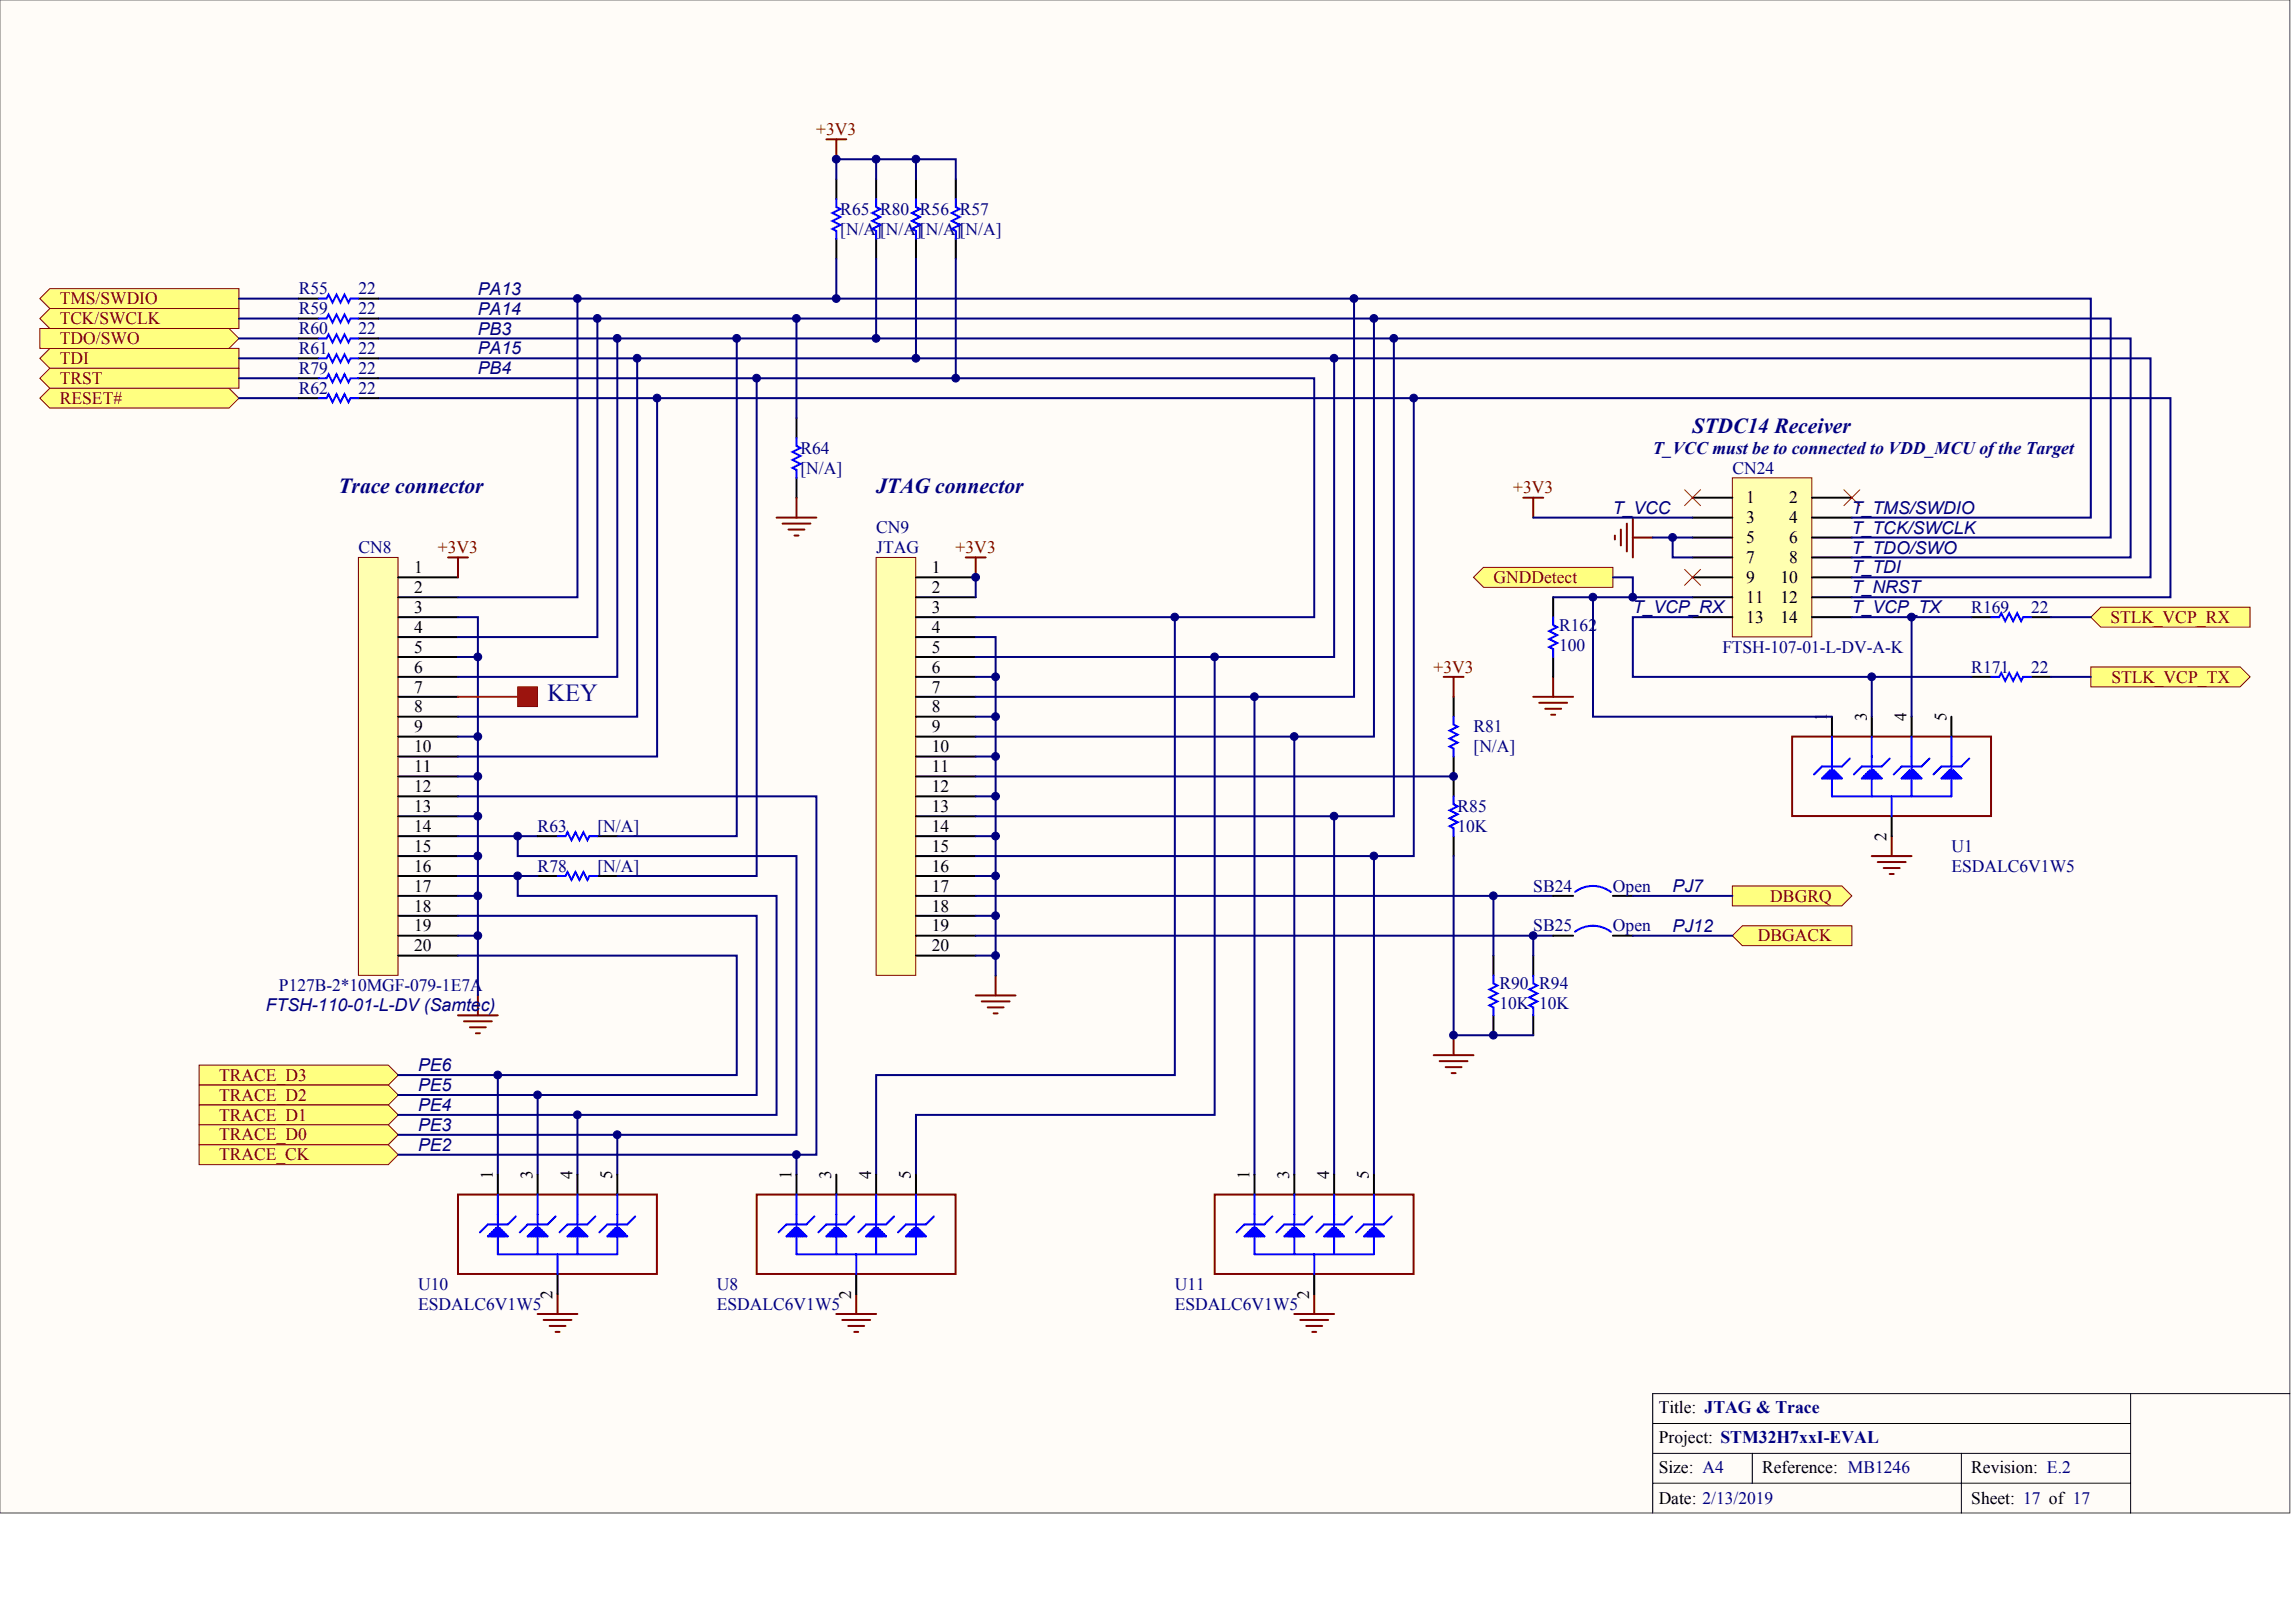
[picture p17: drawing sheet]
<svg xmlns="http://www.w3.org/2000/svg" width="840mm" height="594mm" viewBox="0 0 840 594" stroke-linecap="round" stroke-linejoin="round" font-family="sans-serif">
<defs><g id="words">
<text font-size="9" fill="#0c0087" x="200.5" y="256.5">KEY</text>
<g font-size="7.9" fill="#000080">
<text x="619.8" y="158.6">STDC14 Receiver</text>
<text x="124" y="180.4">Trace connector</text>
<text x="320.8" y="180.4">JTAG connector</text>
</g>
<g font-size="6.5" fill="#000080">
<text x="175" y="107.9">PA13</text>
<text x="175" y="115.2">PA14</text>
<text x="175" y="122.5">PB3</text>
<text x="175" y="129.8">PA15</text>
<text x="175" y="137">PB4</text>
<text x="605.2" y="166.1">T_VCC must be to connected to VDD_MCU of the Target</text>
<text x="590.6" y="188.1">T_VCC</text>
<text x="678.1" y="188.1">T_TMS/SWDIO</text>
<text x="678.1" y="195.3">T_TCK/SWCLK</text>
<text x="678.1" y="202.6">T_TDO/SWO</text>
<text x="678.1" y="209.9">T_TDI</text>
<text x="678.1" y="217.2">T_NRST</text>
<text x="597.9" y="224.5">T_VCP_RX</text>
<text x="678.1" y="224.5">T_VCP_TX</text>
<text x="612.5" y="326.5">PJ7</text>
<text x="612.5" y="341.1">PJ12</text>
<text x="97.3" y="370.2">FTSH-110-01-L-DV (Samtec)</text>
<text x="153.1" y="392.1">PE6</text>
<text x="153.1" y="399.4">PE5</text>
<text x="153.1" y="406.7">PE4</text>
<text x="153.1" y="414">PE3</text>
<text x="153.1" y="421.3">PE2</text>
</g>
<g font-size="6.4" fill="#800000">
<text x="298.9" y="49.4">+3V3</text>
<text x="21.9" y="111.4">TMS/SWDIO</text>
<text x="21.9" y="118.7">TCK/SWCLK</text>
<text x="21.9" y="126">TDO/SWO</text>
<text x="21.9" y="133.2">TDI</text>
<text x="21.9" y="140.5">TRST</text>
<text x="21.9" y="147.8">RESET#</text>
<text x="554.1" y="180.6">+3V3</text>
<text x="160.3" y="202.5">+3V3</text>
<text x="349.9" y="202.5">+3V3</text>
<text x="546.8" y="213.4">GNDDetect</text>
<text x="772.8" y="228">STLK_VCP_RX</text>
<text x="524.9" y="246.2">+3V3</text>
<text x="773.2" y="249.8">STLK_VCP_TX</text>
<text x="648.2" y="330">DBGRQ</text>
<text x="643.7" y="344.6">DBGACK</text>
<text x="80.2" y="395.6">TRACE_D3</text>
<text x="80.2" y="402.9">TRACE_D2</text>
<text x="80.2" y="410.2">TRACE_D1</text>
<text x="80.2" y="417.5">TRACE_D0</text>
<text x="80.2" y="424.7">TRACE_CK</text>
</g>
<g font-size="6.4" fill="#000080">
<text x="307.7" y="78.6">R65 R80 R56 R57</text>
<text x="307.7" y="85.9">[N/A][N/A][N/A][N/A]</text>
<text x="109.4" y="107.7">R55</text>
<text x="131.2" y="107.7">22</text>
<text x="109.4" y="115">R59</text>
<text x="131.2" y="115">22</text>
<text x="109.4" y="122.3">R60</text>
<text x="131.2" y="122.3">22</text>
<text x="109.4" y="129.6">R61</text>
<text x="131.2" y="129.6">22</text>
<text x="109.4" y="136.9">R79</text>
<text x="131.2" y="136.9">22</text>
<text x="109.4" y="144.2">R62</text>
<text x="131.2" y="144.2">22</text>
<text x="293.1" y="166">R64</text>
<text x="293.1" y="173.3">[N/A]</text>
<text x="634.3" y="173.3">CN24</text>
<text x="320.8" y="195.2">CN9</text>
<text x="131.2" y="202.5">CN8</text>
<text x="320.8" y="202.5">JTAG</text>
<text x="721.8" y="224.3">R169</text>
<text x="743.7" y="224.3">22</text>
<text x="570.9" y="230.9">R162</text>
<text x="570.9" y="238.2">100</text>
<text x="630.7" y="238.9">FTSH-107-01-L-DV-A-K</text>
<text x="721.8" y="246.2">R171</text>
<text x="743.7" y="246.2">22</text>
<text x="539.5" y="268.1">R81</text>
<text x="539.5" y="275.3">[N/A]</text>
<text x="533.7" y="297.2">R85</text>
<text x="196.9" y="304.5">R63</text>
<text x="218.7" y="304.5">[N/A]</text>
<text x="533.7" y="304.5">10K</text>
<text x="714.5" y="311.8">U1</text>
<text x="196.9" y="319.1">R78</text>
<text x="218.7" y="319.1">[N/A]</text>
<text x="714.5" y="319.1">ESDALC6V1W5</text>
<text x="561.4" y="326.4">SB24</text>
<text x="590.6" y="326.4">Open</text>
<text x="561.4" y="340.9">SB25</text>
<text x="590.6" y="340.9">Open</text>
<text x="102.1" y="362.8">P127B-2*10MGF-079-1E7A</text>
<text x="549" y="362.1">R90 R94</text>
<text x="549" y="369.4">10K</text>
<text x="563.6" y="369.4">10K</text>
<text x="153.1" y="472.1">U10</text>
<text x="262.5" y="472.1">U8</text>
<text x="430.2" y="472.1">U11</text>
<text x="153.1" y="479.4">ESDALC6V1W5</text>
<text x="262.5" y="479.4">ESDALC6V1W5</text>
<text x="430.2" y="479.4">ESDALC6V1W5</text>
</g>
<g font-size="6.4">
<text x="639.4" y="184.3">1</text>
<text x="655.2" y="184.3">2</text>
<text x="639.4" y="191.5">3</text>
<text x="655.2" y="191.5">4</text>
<text x="639.4" y="198.8">5</text>
<text x="655.2" y="198.8">6</text>
<text x="151.7" y="209.8">1</text>
<text x="341.2" y="209.8">1</text>
<text x="639.4" y="206.1">7</text>
<text x="655.2" y="206.1">8</text>
<text x="639.4" y="213.4">9</text>
<text x="652" y="213.4">10</text>
<text x="151.7" y="217">2</text>
<text x="341.2" y="217">2</text>
<text x="639.4" y="220.7">11</text>
<text x="652" y="220.7">12</text>
<text x="151.7" y="224.3">3</text>
<text x="341.2" y="224.3">3</text>
<text x="639.4" y="228">13</text>
<text x="652" y="228">14</text>
<text x="151.7" y="231.6">4</text>
<text x="341.2" y="231.6">4</text>
<text x="151.7" y="238.9">5</text>
<text x="341.2" y="238.9">5</text>
<text x="151.7" y="246.2">6</text>
<text x="341.2" y="246.2">6</text>
<text x="151.7" y="253.5">7</text>
<text x="341.2" y="253.5">7</text>
<text x="151.7" y="260.8">8</text>
<text x="341.2" y="260.8">8</text>
<text x="151.7" y="268.1">9</text>
<text x="341.2" y="268.1">9</text>
<text x="151.7" y="275.3">10</text>
<text x="341.2" y="275.3">10</text>
<text x="151.7" y="282.6">11</text>
<text x="341.2" y="282.6">11</text>
<text x="151.7" y="289.9">12</text>
<text x="341.2" y="289.9">12</text>
<text x="151.7" y="297.2">13</text>
<text x="341.2" y="297.2">13</text>
<text x="151.7" y="304.5">14</text>
<text x="341.2" y="304.5">14</text>
<text x="151.7" y="311.8">15</text>
<text x="341.2" y="311.8">15</text>
<text x="151.7" y="319.1">16</text>
<text x="341.2" y="319.1">16</text>
<text x="151.7" y="326.4">17</text>
<text x="341.2" y="326.4">17</text>
<text x="151.7" y="333.6">18</text>
<text x="341.2" y="333.6">18</text>
<text x="151.7" y="340.9">19</text>
<text x="341.2" y="340.9">19</text>
<text x="151.7" y="348.2">20</text>
<text x="341.2" y="348.2">20</text>
<text x="607.4" y="517.3">Title: JTAG &amp; Trace</text>
<text x="607.4" y="528.2">Project: STM32H7xxI-EVAL</text>
<text x="607.4" y="539.3">Size: A4</text>
<text x="645.3" y="539.3">Reference: MB1246</text>
<text x="721.8" y="539.3">Revision: E.2</text>
<text x="607.4" y="550.4">Date: 2/13/2019</text>
<text x="721.8" y="550.4">Sheet: 17 of 17</text>
</g>
<g font-size="6.3">
<text x="668.9" y="263.8" transform="rotate(-90 668.9 263.8)">1</text>
<text x="683.5" y="263.8" transform="rotate(-90 683.5 263.8)">3</text>
<text x="698.1" y="263.8" transform="rotate(-90 698.1 263.8)">4</text>
<text x="712.7" y="263.8" transform="rotate(-90 712.7 263.8)">5</text>
<text x="690.8" y="307.9" transform="rotate(-90 690.8 307.9)">2</text>
<text x="180.4" y="431.4" transform="rotate(-90 180.4 431.4)">1</text>
<text x="195" y="431.4" transform="rotate(-90 195 431.4)">3</text>
<text x="209.6" y="431.4" transform="rotate(-90 209.6 431.4)">4</text>
<text x="224.2" y="431.4" transform="rotate(-90 224.2 431.4)">5</text>
<text x="289.8" y="431.4" transform="rotate(-90 289.8 431.4)">1</text>
<text x="304.4" y="431.4" transform="rotate(-90 304.4 431.4)">3</text>
<text x="319" y="431.4" transform="rotate(-90 319 431.4)">4</text>
<text x="333.5" y="431.4" transform="rotate(-90 333.5 431.4)">5</text>
<text x="457.5" y="431.4" transform="rotate(-90 457.5 431.4)">1</text>
<text x="472.1" y="431.4" transform="rotate(-90 472.1 431.4)">3</text>
<text x="486.6" y="431.4" transform="rotate(-90 486.6 431.4)">4</text>
<text x="501.2" y="431.4" transform="rotate(-90 501.2 431.4)">5</text>
<text x="202.3" y="475.5" transform="rotate(-90 202.3 475.5)">2</text>
<text x="311.7" y="475.5" transform="rotate(-90 311.7 475.5)">2</text>
<text x="479.4" y="475.5" transform="rotate(-90 479.4 475.5)">2</text>
</g>
</g></defs>
<path d="M0 0h838.4v553.8h-838.4z" fill="#fffcf8" stroke="#696969" stroke-width=".37"/>
<path d="M780.2 510.1v43.7M838.5 510.1h-233.3v43.7M605.2 521.1h175M605.2 532h175M641.6 532v10.9M718.2 532v21.8M605.2 542.9h175" fill="none" stroke="#000" stroke-width=".37"/>
<path d="M131.2 204h14.6v153h-14.6z" fill="#ffffb0" stroke="#800000" stroke-width=".37"/>
<g fill="none" stroke="#000" stroke-width=".73">
<path d="M306.2 65.6v7.3M320.8 65.6v7.3M335.4 65.6v7.3M306.2 87.4v7.3M320.8 87.4v7.3M335.4 87.4v7.3M291.6 153v7.3M291.6 174.9v7.3M145.8 211.3h21.9M145.8 218.6h21.9M145.8 225.9h21.9M145.8 233.2h21.9"/>
<path d="M145.8 240.5h21.9M145.8 247.8h21.9M145.8 255.1h21.9M532.3 255.1v7.2M145.8 262.3h21.9M145.8 269.6h21.9M145.8 276.9h21.9M532.3 276.9v7.3M145.8 284.2h21.9M145.8 291.5h21.9M145.8 298.8h21.9M145.8 306.1h21.9"/>
<path d="M145.8 313.4h21.9M145.8 320.6h21.9M145.8 327.9h21.9M145.8 335.2h21.9M145.8 342.5h21.9M145.8 349.8h21.9"/>
</g>
<path d="M320.8 58.3v7.3M167.7 225.9h7.3v116.6h-7.3M167.7 240.5h7.3M167.7 269.6h7.3M167.7 298.8h7.3M167.7 284.2h7.3M167.7 313.4h7.3M167.7 306.1h29.2M167.7 327.9h7.3M175 342.5v21.9" fill="none" stroke="#000080" stroke-width=".73"/>
<path d="M167.7 371.7h14.6M169.9 373.8h10.2M172.1 376h5.8M174.3 378.2h1.4M175 364.4v7.3" fill="none" stroke="#800000" stroke-width=".73"/>
<path d="M306.2 72.9v2.9l1.5 .7-2.9 1.5 2.9 1.4-2.9 1.5 2.9 1.4-2.9 1.5 1.4 .7v2.9M320.8 72.9v2.9l1.5 .7-2.9 1.5 2.9 1.4-2.9 1.5 2.9 1.4-2.9 1.5 1.4 .7v2.9M335.4 72.9v2.9l1.5 .7-3 1.5 3 1.4-3 1.5 3 1.4-3 1.5 1.5 .7v2.9M291.6 160.3v2.9l1.5 .8-2.9 1.4 2.9 1.5-2.9 1.4 2.9 1.5-2.9 1.4 1.4 .8v2.9M532.3 262.3v3l1.4 .7-2.9 1.4 2.9 1.5-2.9 1.5 2.9 1.4-2.9 1.5 1.5 .7v2.9" fill="none" stroke="#00f" stroke-width=".73"/>
<path d="M320.8 204h14.5v153h-14.5z" fill="#ffffb0" stroke="#800000" stroke-width=".37"/>
<g fill="none" stroke="#000" stroke-width=".73">
<path d="M335.4 211.3h21.9M335.4 218.6h21.9M335.4 225.9h21.9M335.4 233.2h21.9M335.4 240.5h21.9M335.4 247.8h21.9M335.4 255.1h21.9M335.4 262.3h21.9M335.4 269.6h21.9M335.4 276.9h21.9M335.4 284.2h21.9M335.4 291.5h21.9"/>
<path d="M335.4 298.8h21.9M532.3 284.2v7.3M196.9 306.1h7.3M218.7 306.1h7.3M335.4 306.1h21.9M335.4 313.4h21.9M532.3 306.1v7.3M196.9 320.6h7.3M218.7 320.6h7.3M335.4 320.6h21.9M335.4 327.9h21.9M335.4 335.2h21.9"/>
<path d="M335.4 342.5h21.9M335.4 349.8h21.9M546.8 349.8v7.3M561.4 349.8v7.3M546.8 371.7v7.2M561.4 371.7v7.2"/>
</g>
<path d="M357.3 211.3v7.3M357.3 233.2h7.3v116.6h-7.3M357.3 247.8h7.3M357.3 276.9h7.3M357.3 262.3h7.3M357.3 291.5h7.3M357.3 284.2h175M357.3 306.1h7.3M167.7 320.6h29.2M357.3 335.2h7.3M357.3 320.6h7.3M364.6 349.8v7.3" fill="none" stroke="#000080" stroke-width=".73"/>
<path d="M364.6 357.1v7.3M357.3 364.4h14.6M359.5 366.6h10.2M361.6 368.7h5.9M363.8 370.9h1.5M532.3 378.9v7.3M525 386.2h14.5M527.2 388.4h10.2M529.3 390.6h5.9M531.5 392.8h1.5" fill="none" stroke="#800000" stroke-width=".73"/>
<path d="M532.3 291.5v2.9l1.4 .7-2.9 1.5 2.9 1.5-2.9 1.4 2.9 1.5-2.9 1.4 1.5 .8v2.9M204.2 306.1h2.9l.7-1.5 1.5 2.9 1.4-2.9 1.5 2.9 1.4-2.9 1.5 2.9 .7-1.4h2.9M204.2 320.6h2.9l.7-1.4 1.5 2.9 1.4-2.9 1.5 2.9 1.4-2.9 1.5 2.9 .7-1.5h2.9M546.8 357.1v2.9l1.5 .7-2.9 1.5 2.9 1.4-2.9 1.5 2.9 1.5-2.9 1.4 1.4 .7v3M561.4 357.1v2.9l1.5 .7-2.9 1.5 2.9 1.4-2.9 1.5 2.9 1.5-2.9 1.4 1.4 .7v3" fill="none" stroke="#00f" stroke-width=".73"/>
<g fill="#ffff80" stroke="#800000" stroke-width=".37">
<path d="M14.6 131.2l3.6-3.7h69.3v7.3h-69.3z" fill-rule="evenodd"/>
<path d="M14.6 145.7l3.6-3.6h65.6l3.7 3.6-3.7 3.7h-65.6z" fill-rule="evenodd"/>
<path d="M72.9 389.9h69.3l3.6 3.6-3.6 3.7h-69.3z" fill-rule="evenodd"/>
<path d="M72.9 397.2h69.3l3.6 3.6-3.6 3.7h-69.3z" fill-rule="evenodd"/>
<path d="M72.9 404.5h69.3l3.6 3.6-3.6 3.6h-69.3z" fill-rule="evenodd"/>
<path d="M72.9 411.7h69.3l3.6 3.7-3.6 3.6h-69.3z" fill-rule="evenodd"/>
<path d="M72.9 419h69.3l3.6 3.7-3.6 3.6h-69.3z" fill-rule="evenodd"/>
<path d="M14.6 138.5l3.6-3.7h69.3v7.3h-69.3z" fill-rule="evenodd"/>
<path d="M14.6 109.3l3.6-3.6h69.3v7.2h-69.3z" fill-rule="evenodd"/>
<path d="M14.6 116.6l3.6-3.7h69.3v7.3h-69.3z" fill-rule="evenodd"/>
<path d="M14.6 120.2h69.2l3.7 3.7-3.7 3.6h-69.2z" fill-rule="evenodd"/>
</g>
<path d="M306.2 94.7v14.6M320.8 94.7v29.2h-94.8M335.4 94.7v36.5M218.7 116.6h284.4v153h-145.8M291.6 116.6v36.4M233.3 131.2h255.2v109.3h-131.2M269.8 123.9v182.2h-43.8M320.8 123.9h189.6v174.9h-153.1M189.6 306.1v7.3h102v102h-145.8M167.7 335.2h109.4v65.6h-131.3" fill="none" stroke="#000080" stroke-width=".73"/>
<path d="M284.4 189.5h14.5M286.5 191.7h10.3M288.7 193.8h5.9M290.9 196h1.5M291.6 182.2v7.3" fill="none" stroke="#800000" stroke-width=".73"/>
<path d="M167.7 255.1h21.9" fill="none" stroke="#f00" stroke-width=".73"/>
<path d="M189.6 251.4h7.2v7.2h-7.2z" fill="#f00" stroke="#800000" stroke-width=".37"/>
<g fill="none" stroke="#000080" stroke-width=".73">
<path d="M335.4 58.3h14.6v7.3M306.2 65.6v-7.3h29.2v7.3M350 94.7v43.8M87.5 116.6h21.9M87.5 109.3h21.9M138.5 116.6h80.2v116.6h-51M138.5 109.3h72.9v109.3h-43.7M211.4 109.3h284.4v145.8h-138.5M87.5 138.5h21.9M87.5 131.2h21.9M87.5 123.9h21.9M138.5 138.5h138.6v182.1h-51.1"/>
<path d="M138.5 131.2h94.8v131.1h-65.6M138.5 123.9h87.5v123.9h-58.3M277.1 138.5h204.1v87.4h-123.9M87.5 145.7h21.9M138.5 145.7h102.1v131.2h-72.9M240.6 145.7h277.1v167.7h-160.4M430.2 225.9v167.6h-109.4v36.5M444.8 240.5v167.6h-109.4v21.9M459.3 255.1v174.9M473.9 269.6v160.4M167.7 291.5h131.2v131.2h-153.1M488.5 298.8v131.2"/>
<path d="M503.1 313.4v116.6M532.3 313.4v65.5h29.1M189.6 320.6v7.3h94.8v80.2h-138.6M357.3 327.9h211.4M546.8 327.9v21.9M167.7 349.8h102.1v43.7h-124M357.3 342.5h211.4M561.4 342.5v7.3M182.3 393.5v36.5M196.9 400.8v29.2M211.4 408.1v21.9M226 415.4v14.6"/>
<path d="M291.6 422.7v7.3"/>
</g>
<g fill="none" stroke="#000" stroke-width=".73">
<path d="M350 65.6v7.3M350 87.4v7.3M109.4 109.3h7.3M109.4 116.6h7.3M131.2 109.3h7.3M131.2 116.6h7.3M109.4 123.9h7.3M109.4 131.2h7.3M109.4 138.5h7.3M131.2 123.9h7.3M131.2 131.2h7.3M131.2 138.5h7.3"/>
<path d="M109.4 145.7h7.3M131.2 145.7h7.3M182.3 430v7.2M196.9 430v7.2M211.4 430v7.2M226 430v7.2M291.6 430v7.2M306.2 430v7.2M320.8 430v7.2M335.4 430v7.2M459.3 430v7.2M473.9 430v7.2"/>
<path d="M488.5 430v7.2M503.1 430v7.2M204.2 466.4v7.3M313.5 466.4v7.3M481.2 466.4v7.3"/>
</g>
<g fill="none" stroke="#00f" stroke-width=".73">
<path d="M350 72.9v2.9l1.4 .7-2.9 1.5 2.9 1.4-2.9 1.5 2.9 1.4-2.9 1.5 1.5 .7v2.9M116.7 109.3h2.9l.7-1.5 1.5 3 1.4-3 1.5 3 1.4-3 1.5 3 .7-1.5h2.9M116.7 116.6h2.9l.7-1.5 1.5 3 1.4-3 1.5 3 1.4-3 1.5 3 .7-1.5h2.9M116.7 123.9h2.9l.7-1.5 1.5 2.9 1.4-2.9 1.5 2.9 1.4-2.9 1.5 2.9 .7-1.4h2.9M116.7 131.2h2.9l.7-1.5 1.5 2.9 1.4-2.9 1.5 2.9 1.4-2.9 1.5 2.9 .7-1.4h2.9M116.7 138.5h2.9l.7-1.5 1.5 2.9 1.4-2.9 1.5 2.9 1.4-2.9 1.5 2.9 .7-1.4h2.9M116.7 145.7h2.9l.7-1.4 1.5 2.9 1.4-2.9 1.5 2.9 1.4-2.9 1.5 2.9 .7-1.5h2.9M182.3 437.2v21.9h43.7v-21.9M196.9 437.2v21.9M211.4 437.2v21.9M291.6 437.2v21.9h43.8v-21.9M306.2 437.2v21.9"/>
<path d="M320.8 437.2v21.9M459.3 437.2v21.9h43.8v-21.9M473.9 437.2v21.9M488.5 437.2v21.9M179.4 451.8h5.8M180.1 452.5v-1.4h4.4v1.4M180.8 452.5v-2.1h2.9v2.1M181.6 449.6l-3 2.9h7.3l-2.9-2.9M181.6 449.6h1.4M181.6 449.6v2.9M183 449.6v2.9M188.8 445.3l-2.9 2.9h-7.3l-2.9 2.9"/>
<path d="M193.9 451.8h5.9M194.7 452.5v-1.4h4.3v1.4M195.4 452.5v-2.1h2.9v2.1M196.1 449.6h1.5M196.1 449.6l-2.9 2.9h7.3l-2.9-2.9M196.1 449.6v2.9M197.6 449.6v2.9M203.4 445.3l-2.9 2.9h-7.3l-2.9 2.9M204.2 459.1v7.3M208.5 451.8h5.9M209.3 452.5v-1.4h4.3v1.4M210 452.5v-2.1h2.9v2.1"/>
<path d="M210.7 449.6h1.5M210.7 449.6l-2.9 2.9h7.3l-2.9-2.9M210.7 449.6v2.9M212.2 449.6v2.9M218 445.3l-2.9 2.9h-7.3l-2.9 2.9M223.1 451.8h5.8M223.8 452.5v-1.4h4.4v1.4M224.6 452.5v-2.1h2.9v2.1M225.3 449.6h1.5M225.3 449.6l-2.9 2.9h7.3l-2.9-2.9M225.3 449.6v2.9M226.8 449.6v2.9"/>
<path d="M232.6 445.3l-2.9 2.9h-7.3l-2.9 2.9M288.7 451.8h5.9M289.5 452.5v-1.4h4.3v1.4M290.2 452.5v-2.1h2.9v2.1M290.9 449.6h1.5M290.9 449.6l-2.9 2.9h7.3l-2.9-2.9M290.9 449.6v2.9M292.4 449.6v2.9M298.2 445.3l-2.9 2.9h-7.3l-2.9 2.9M303.3 451.8h5.8M304 452.5v-1.4h4.4v1.4M304.8 452.5v-2.1h2.9v2.1"/>
<path d="M305.5 449.6h1.5M305.5 449.6l-2.9 2.9h7.3l-2.9-2.9M305.5 449.6v2.9M307 449.6v2.9M312.8 445.3l-2.9 2.9h-7.3l-2.9 2.9M313.5 459.1v7.3M317.9 451.8h5.8M318.6 452.5v-1.4h4.4v1.4M319.4 452.5v-2.1h2.9v2.1M320.1 449.6h1.4M320.1 449.6l-2.9 2.9h7.3l-3-2.9M320.1 449.6v2.9"/>
<path d="M321.5 449.6v2.9M327.4 445.3l-2.9 2.9h-7.3l-3 2.9M332.5 451.8h5.8M333.2 452.5v-1.4h4.4v1.4M333.9 452.5v-2.1h3v2.1M334.7 449.6h1.4M334.7 449.6l-3 2.9h7.3l-2.9-2.9M334.7 449.6v2.9M336.1 449.6v2.9M342 445.3l-3 2.9h-7.3l-2.9 2.9M456.4 451.8h5.9M457.2 452.5v-1.4h4.3v1.4"/>
<path d="M457.9 452.5v-2.1h2.9v2.1M458.6 449.6h1.5M458.6 449.6l-2.9 2.9h7.3l-2.9-2.9M458.6 449.6v2.9M460.1 449.6v2.9M465.9 445.3l-2.9 2.9h-7.3l-2.9 2.9M471 451.8h5.8M471.7 452.5v-1.4h4.4v1.4M472.5 452.5v-2.1h2.9v2.1M473.2 449.6h1.5M473.2 449.6l-2.9 2.9h7.3l-2.9-2.9M473.2 449.6v2.9"/>
<path d="M474.7 449.6v2.9M480.5 445.3l-2.9 2.9h-7.3l-2.9 2.9M481.2 459.1v7.3M485.6 451.8h5.8M486.3 452.5v-1.4h4.4v1.4M487.1 452.5v-2.1h2.9v2.1M487.8 449.6h1.4M487.8 449.6l-2.9 2.9h7.3l-3-2.9M487.8 449.6v2.9M489.2 449.6v2.9M495.1 445.3l-2.9 2.9h-7.3l-3 2.9M500.2 451.8h5.8"/>
<path d="M500.9 452.5v-1.4h4.4v1.4M501.6 452.5v-2.1h2.9v2.1M502.4 449.6h1.4M502.4 449.6l-3 2.9h7.3l-2.9-2.9M502.4 449.6v2.9M503.8 449.6v2.9M509.7 445.3l-3 2.9h-7.3l-2.9 2.9"/>
</g>
<g fill="none" stroke="#800000" stroke-width=".73">
<path d="M302.6 51h7.3M306.2 51v7.3M164.1 204h7.2M167.7 204v7.3M353.6 204h7.3M357.3 204v7.3M528.6 247.8h7.3M532.3 247.8v7.3M167.7 437.2h72.8v29.1h-72.8zM277.1 437.2h72.8v29.1h-72.8zM444.8 437.2h72.8v29.1h-72.8zM204.2 473.7v7.3"/>
<path d="M313.5 473.7v7.3M481.2 473.7v7.3M196.9 481h14.5M199 483.2h10.3M201.2 485.3h5.9M203.4 487.5h1.5M306.2 481h14.6M308.4 483.2h10.2M310.6 485.3h5.8M312.8 487.5h1.4M473.9 481h14.6M476.1 483.2h10.2"/>
<path d="M478.3 485.3h5.8M480.5 487.5h1.4"/>
</g>
<g fill="#ffff80" stroke="#800000" stroke-width=".37">
<path d="M634.3 324.3h40.1l3.7 3.6-3.7 3.7h-40.1z" fill-rule="evenodd"/>
<path d="M634.3 342.5l3.7-3.6h40.1v7.3h-40.1z" fill-rule="evenodd"/>
</g>
<path d="M576.7 326.5a10.9 10.9 0 0 1 13.1 0M576.7 341a10.9 10.9 0 0 1 13.1 .1" fill="none" stroke="#00f" stroke-width=".73"/>
<path d="M568.7 327.9h7.3M590.6 327.9h7.3M568.7 342.5h7.3M590.6 342.5h7.3" fill="none" stroke="#000" stroke-width=".73"/>
<path d="M597.9 327.9h36.4M597.9 342.5h36.4" fill="none" stroke="#000080" stroke-width=".73"/>
<path d="M557.8 182.2h7.3M561.4 182.2v7.3M591.3 196v1.5M593.5 193.8v5.9M595.7 191.7v10.2M597.9 189.5v14.5M597.9 196.8h7.3" fill="none" stroke="#800000" stroke-width=".73"/>
<path d="M634.3 174.9h29.1v58.2h-29.1z" fill="#ffffb0" stroke="#800000" stroke-width=".37"/>
<g fill="none" stroke="#000" stroke-width=".73">
<path d="M619.8 182.2h14.5M619.8 189.5h14.5M619.8 196.8h14.5M663.5 182.2h14.6M663.5 189.5h14.6M663.5 196.8h14.6M568.7 218.6v7.3M619.8 204h14.5M619.8 211.3h14.5M619.8 218.6h14.5M663.5 204h14.6M663.5 211.3h14.6"/>
<path d="M663.5 218.6h14.6M619.8 225.9h14.5M663.5 225.9h14.6M568.7 240.5v7.3"/>
</g>
<path d="M616.8 179.3l5.9 5.8M622.7 179.3l-5.9 5.8M675.2 179.3l5.8 5.8M681 179.3l-5.8 5.8M616.8 208.4l5.9 5.8M622.7 208.4l-5.9 5.8" fill="none" stroke="#f00" stroke-width=".37"/>
<path d="M561.4 255.1h14.6M563.6 257.2h10.2M565.8 259.4h5.8M568.7 247.8v7.3M568 261.6h1.4" fill="none" stroke="#800000" stroke-width=".73"/>
<path d="M568.7 225.9v2.9l1.5 .8-2.9 1.4 2.9 1.5-2.9 1.4 2.9 1.5-2.9 1.4 1.4 .8v2.9" fill="none" stroke="#00f" stroke-width=".73"/>
<path d="M561.4 189.5h58.4M605.2 196.8h14.6M612.5 196.8v7.2h7.3M568.7 218.6h51.1" fill="none" stroke="#000080" stroke-width=".73"/>
<path d="M539.5 211.3l3.7-3.6h47.4v7.3h-47.4z" fill-rule="evenodd" fill="#ffff80" stroke="#800000" stroke-width=".37"/>
<path d="M495.8 109.3h269.8v80.2h-87.5M503.1 116.6h269.8v80.2h-94.8M488.5 131.2h298.9v80.1h-109.3M510.4 123.9h269.8v80.1h-102.1M517.7 145.7h277v72.9h-116.6M590.6 211.3h7.3v7.3" fill="none" stroke="#000080" stroke-width=".73"/>
<g fill="#ffff80" stroke="#800000" stroke-width=".37">
<path d="M765.6 225.9l3.6-3.6h54.7v7.3h-54.7z" fill-rule="evenodd"/>
<path d="M765.6 244.1h54.7l3.6 3.7-3.6 3.6h-54.7z" fill-rule="evenodd"/>
</g>
<path d="M721.8 225.9h7.3M743.7 225.9h7.3M721.8 247.8h7.3M743.7 247.8h7.3M670.8 262.3v7.3M685.4 262.3v7.3M700 262.3v7.3M714.5 262.3v7.3M692.7 298.8v7.3" fill="none" stroke="#000" stroke-width=".73"/>
<g fill="none" stroke="#00f" stroke-width=".73">
<path d="M729.1 225.9h2.9l.8-1.5 1.4 3 1.5-3 1.4 3 1.5-3 1.5 3 .7-1.5h2.9M729.1 247.8h2.9l.8-1.5 1.4 2.9 1.5-2.9 1.4 2.9 1.5-2.9 1.5 2.9 .7-1.4h2.9M670.8 269.6v21.9h43.7v-21.9M677.4 277.6l-3 3h-7.3l-2.9 2.9M685.4 269.6v21.9M691.9 277.6l-2.9 3h-7.3l-2.9 2.9M700 269.6v21.9M706.5 277.6l-2.9 3h-7.3l-2.9 2.9M721.1 277.6l-2.9 3h-7.3l-2.9 2.9M667.9 284.2h5.8M668.6 284.9v-1.4h4.4v1.4M669.3 284.9v-2.2h2.9v2.2"/>
<path d="M670.1 282l-3 2.9h7.3l-2.9-2.9M670.1 282h1.4M670.1 282v2.9M671.5 282v2.9M682.5 284.2h5.8M683.2 284.9v-1.4h4.4v1.4M683.9 284.9v-2.2h2.9v2.2M684.6 282h1.5M684.6 282l-2.9 2.9h7.3l-2.9-2.9M684.6 282v2.9M686.1 282v2.9M692.7 291.5v7.3"/>
<path d="M697 284.2h5.9M697.8 284.9v-1.4h4.3v1.4M698.5 284.9v-2.2h2.9v2.2M699.2 282h1.5M699.2 282l-2.9 2.9h7.3l-2.9-2.9M699.2 282v2.9M700.7 282v2.9M711.6 284.2h5.9M712.3 284.9v-1.4h4.4v1.4M713.1 284.9v-2.2h2.9v2.2M713.8 282h1.5M713.8 282l-2.9 2.9h7.3l-2.9-2.9"/>
<path d="M713.8 282v2.9M715.3 282v2.9"/>
</g>
<path d="M583.3 218.6v43.7h87.5M619.8 225.9h-21.9v21.9h123.9M678.1 225.9h43.7M700 225.9v36.4M751 225.9h14.6M685.4 247.8v14.5M751 247.8h14.6" fill="none" stroke="#000080" stroke-width=".73"/>
<path d="M656.2 269.6h72.8v29.1h-72.8zM685.4 313.4h14.6M687.6 315.5h10.2M689.7 317.7h5.9M691.9 319.9h1.5M692.7 306.1v7.3" fill="none" stroke="#800000" stroke-width=".73"/>
<g fill="#000080" stroke="#000080" stroke-width=".37">
<circle cx="175" cy="342.5" r="1.42"/>
<circle cx="175" cy="327.9" r="1.42"/>
<circle cx="175" cy="313.3" r="1.42"/>
<circle cx="175" cy="298.7" r="1.42"/>
<circle cx="175" cy="284.2" r="1.42"/>
<circle cx="175" cy="269.6" r="1.42"/>
<circle cx="175" cy="240.4" r="1.42"/>
<circle cx="182.2" cy="393.5" r="1.42"/>
<circle cx="189.5" cy="320.6" r="1.42"/>
<circle cx="189.5" cy="306" r="1.42"/>
<circle cx="196.8" cy="400.8" r="1.42"/>
<circle cx="211.4" cy="408.1" r="1.42"/>
<circle cx="211.4" cy="109.3" r="1.42"/>
<circle cx="218.7" cy="116.6" r="1.42"/>
<circle cx="226" cy="415.3" r="1.42"/>
<circle cx="226" cy="123.8" r="1.42"/>
<circle cx="233.3" cy="131.1" r="1.42"/>
<circle cx="240.6" cy="145.7" r="1.42"/>
<circle cx="269.7" cy="123.8" r="1.42"/>
<circle cx="277" cy="138.4" r="1.42"/>
<circle cx="291.6" cy="422.6" r="1.42"/>
<circle cx="291.6" cy="116.6" r="1.42"/>
<circle cx="306.2" cy="109.3" r="1.42"/>
<circle cx="306.2" cy="58.3" r="1.42"/>
<circle cx="320.8" cy="123.8" r="1.42"/>
<circle cx="320.8" cy="58.3" r="1.42"/>
<circle cx="335.4" cy="131.1" r="1.42"/>
<circle cx="335.4" cy="58.3" r="1.42"/>
<circle cx="349.9" cy="138.4" r="1.42"/>
<circle cx="357.2" cy="211.3" r="1.42"/>
<circle cx="364.5" cy="349.8" r="1.42"/>
<circle cx="364.5" cy="335.2" r="1.42"/>
<circle cx="364.5" cy="320.6" r="1.42"/>
<circle cx="364.5" cy="306" r="1.42"/>
<circle cx="364.5" cy="291.5" r="1.42"/>
<circle cx="364.5" cy="276.9" r="1.42"/>
<circle cx="364.5" cy="262.3" r="1.42"/>
<circle cx="364.5" cy="247.7" r="1.42"/>
<circle cx="430.1" cy="225.9" r="1.42"/>
<circle cx="444.7" cy="240.4" r="1.42"/>
<circle cx="459.3" cy="255" r="1.42"/>
<circle cx="473.9" cy="269.6" r="1.42"/>
<circle cx="488.5" cy="298.7" r="1.42"/>
<circle cx="488.5" cy="131.1" r="1.42"/>
<circle cx="495.8" cy="109.3" r="1.42"/>
<circle cx="503.1" cy="313.3" r="1.42"/>
<circle cx="503.1" cy="116.6" r="1.42"/>
<circle cx="510.3" cy="123.8" r="1.42"/>
<circle cx="517.6" cy="145.7" r="1.42"/>
<circle cx="532.2" cy="378.9" r="1.42"/>
<circle cx="532.2" cy="284.2" r="1.42"/>
<circle cx="546.8" cy="378.9" r="1.42"/>
<circle cx="546.8" cy="327.9" r="1.42"/>
<circle cx="561.4" cy="342.5" r="1.42"/>
<circle cx="583.3" cy="218.6" r="1.42"/>
<circle cx="597.8" cy="218.6" r="1.42"/>
<circle cx="612.4" cy="196.7" r="1.42"/>
<circle cx="685.3" cy="247.7" r="1.42"/>
<circle cx="699.9" cy="225.9" r="1.42"/>
</g>
<use href="#words"/>
</svg>
